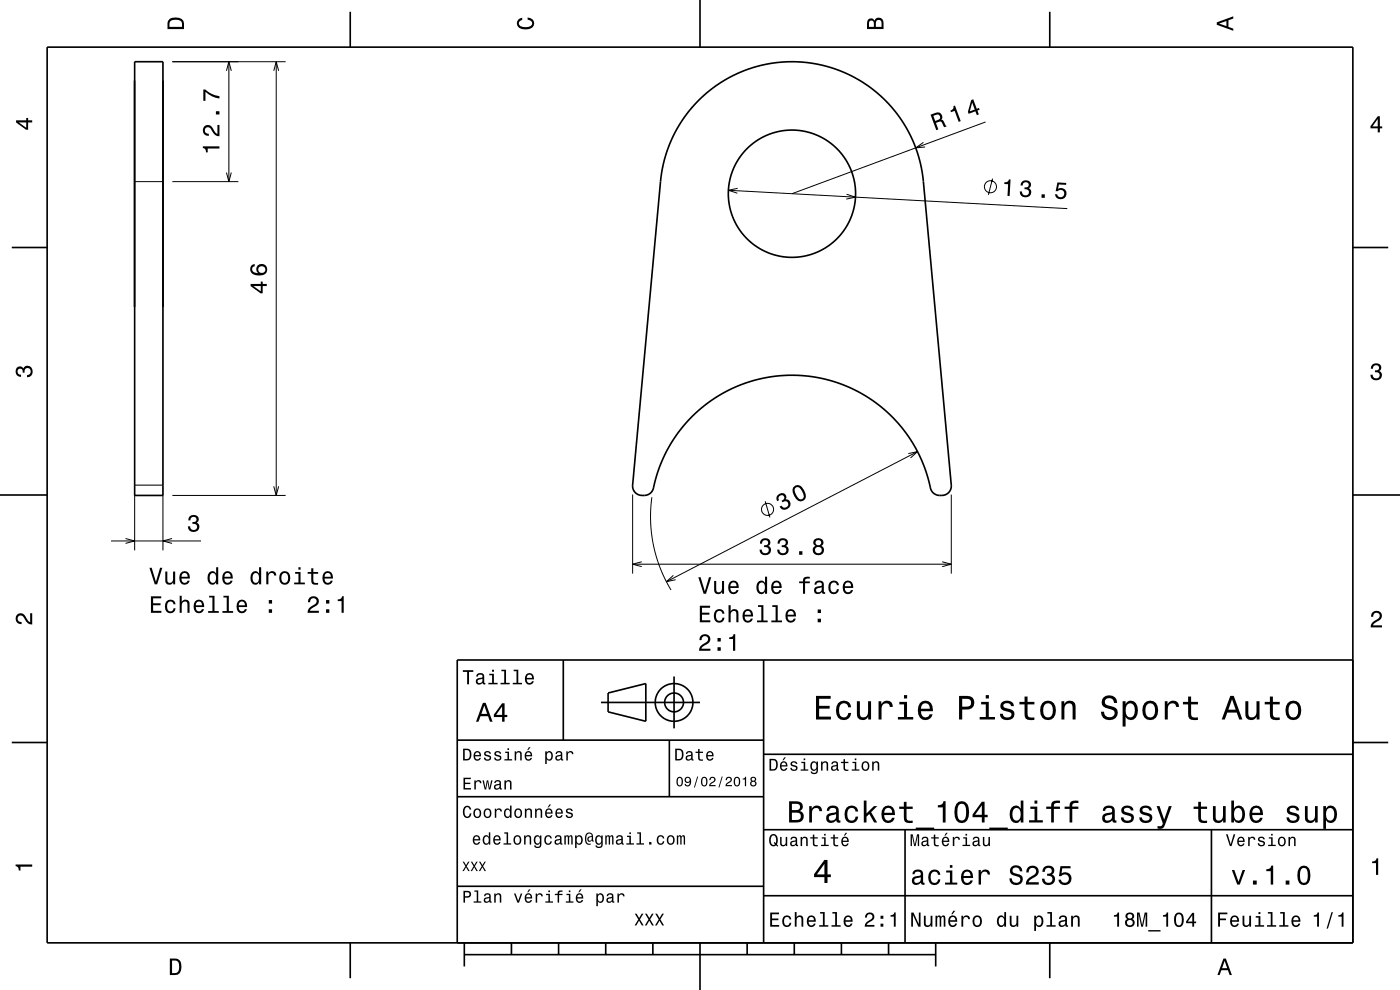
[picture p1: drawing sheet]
<svg xmlns="http://www.w3.org/2000/svg" width="297mm" height="210mm" viewBox="0 0 297 210" stroke-linecap="round" stroke-linejoin="round" font-family="sans-serif">
<g fill="none" stroke="#000" stroke-width=".21">
<path d="M36.6 13.1h24M48 15l.6-1.9 .5 1.9M48.6 13.1v25.4M58.1 15l.5-1.9 .5 1.9M58.6 13.1v92M28.6 38.5h6M36.6 38.5h14M48 36.6l.6 1.9 .5-1.9M156.5 39.9l-2 .5 1.9 .6M195.9 30.2l-1.6 1.2 2-.2M209.1 25.9l-41.1 15.2M210.6 37.9l-.9 3.4"/>
<path d="M154.5 40.4l71.9 3.8M179.6 41.2l1.9 .6-2 .4M192.7 96.2l1.9-.4-1.4 1.3M194.6 95.8l-53.2 27.6M23.6 114.8h19.1M26.6 114.2l2 .6-2 .5M28.6 104.9v11.8M28.6 102.9h6M34.6 104.9v11.8M36.5 114.2l-1.9 .6 1.9 .5M36.6 105.1h24M58.1 103.2l.5 1.9 .5-1.9"/>
<path d="M134.2 104.9v16.8M134.2 119.7h67.6M136.1 119.2l-1.9 .5 1.9 .5M138.3 105.5l-.3 2.7v2.5l.2 2.5 .5 2.7 1.4 4.8 2.2 4.4M162.3 106.3l1 3.5M199.9 119.2l1.9 .5-1.9 .5M201.8 104.9v16.8M142.8 122.1l-1.4 1.3 1.9-.4"/>
<circle cx="210.1" cy="39.6" r="1.28"/>
<circle cx="162.8" cy="108.1" r="1.28"/>
</g>
<g fill="none" stroke="#000" stroke-width=".35">
<path d="M10 10h277v190h-277zM28.6 13.1h6v92h-6zM28.6 17.1v48M34.6 17.1h.1M74.3 2.5v7.5M148.5 0v10M222.7 2.5v7.5M148.1 21.4l2.3-2.1 2.4-1.7 2.8-1.6 3-1.3 2.9-.8 3.2-.6 3.2-.2 3 .1 3 .5 2.9 .8 2.8 1.1 2.8 1.5 2.5 1.7 2.3 1.9 2.2 2.4 2 2.6 1.5 2.6 1.3 2.9 .9 2.9 .7 3.4 6 65.5a2.27 2.27 0 0 1-2.2 2.1 2.27 2.27 0 0 1-2.3-2.1l-1.5-4.8-2.3-4.4-1.5-2.3-1.6-1.9-2-2-1.9-1.6-4.1-2.7-2.3-1.1-2.5-1-4.9-1.2-5-.4-4.9 .5-4.6 1.2-2.6 1-2.2 1.1-4.2 2.8-1.8 1.6-1.9 2-3 4-1.4 2.4-1 2.3-1.4 4.5a2.27 2.27 0 0 1-2.3 2.1 2.27 2.27 0 0 1-2.2-2.2l6.2-66.4 1-4.2 1.8-4.1 2.2-3.6zM2.5 52.5h7.5M287 52.5h7.5M34.6 65.1h.1M0 105h10"/>
<path d="M287 105h10M119.5 140v17M162 140v60M287 140h-190v60M2.5 157.5h7.5M97 157h65M127.5 149h21M129 147l8-2v8l-8-2zM142 157v12M143 143.5v11M287 157.5h7.5M97 169h65"/>
<path d="M162 176h125M162 160h125M192 176v24M257 176v24M97 188h65M162 190h125M74.3 200v7.5M98.5 202.5h100M98.5 200v5M108.5 200v2.5M118.5 200v2.5M128.5 200v2.5"/>
<path d="M138.5 200v2.5M148.5 200v10M158.5 200v2.5M168.5 200v2.5M178.5 200v2.5M188.5 200v2.5M198.5 200v5M222.7 200v7.5"/>
<circle cx="168" cy="41.1" r="13.5"/>
<circle cx="143" cy="149" r="2"/>
<circle cx="143" cy="149" r="4"/>
</g>
<g fill="#000">
<path d="M36 4a2.18 2.18 0 0 0-.5 2.2h3.5v-1.2a1.43 1.43 0 0 0-1.7-1.3zM36.3 4.4a2.15 2.15 0 0 1 2.2 .3l.1 1h-2.6v-1z" fill-rule="evenodd"/>
<path d="M109.9 4.2l.9-.4v.4a.7 .7 0 0 0-.7 .5 .7 .7 0 0 0 .3 .8 1.7 1.7 0 0 0 2.5-.5 .9 .9 0 0 0-1-.8v-.5a1.24 1.24 0 0 1 1.4 1.1 1.24 1.24 0 0 1-1 1.4 2.22 2.22 0 0 1-2.5-.7l-.2-.5z" fill-rule="evenodd"/>
<path d="M184.2 4.2l-.3 .7v1.3h3.5v-1.3a.98 .98 0 0 0-.7-1.1 .98 .98 0 0 0-1.2 .6 .84 .84 0 0 0-1.3-.2zM184.5 4.5a.54 .54 0 0 1 .6-.1 .54 .54 0 0 1 .3 .6v.7h-1zM185.9 4.4a.62 .62 0 0 1 .8-.1 .62 .62 0 0 1 .3 .6v.8h-1.2z" fill-rule="evenodd"/>
<path d="M258.1 4.7v.6l3.5 1.2v-.4l-1-.4v-1.4l1-.4v-.4zM258.6 5l1.6-.5v1z" fill-rule="evenodd"/>
<path d="M3.4 25.5v.5l2.1 1.5h.5v-1.5h.8v-.5h-.8v-.5h-.4v.5zM4 26h1.6v1.1z" fill-rule="evenodd"/>
<path d="M43 31v.4a.77 .77 0 0 1 .7 .9h.4v-.8h2.5v-.5zM43.3 26.8a1.2 1.2 0 0 0-.2 1.4 1.2 1.2 0 0 0 1.2 .6v-.4a.71 .71 0 0 1-.8-.5 .71 .71 0 0 1 .5-.9 .71 .71 0 0 1 .8 .5 1.81 1.81 0 0 0 1.8 1.4v-2.4h-.5v1.9a2.25 2.25 0 0 1-1.1-1.5 1.11 1.11 0 0 0-1.7-.1zM45.8 23.6v.7h.8v-.7zM43.1 19v2.4h.5v-1.9a5.2 5.2 0 0 0 3 1.4v-.5a5.3 5.3 0 0 1-3.1-1.4z" fill-rule="evenodd"/>
<path d="M197.4 24.3l1.2 3.3 .5-.1-.5-1.4a1.09 1.09 0 0 1 1.1-.2l.6 1.1 .5-.2-.8-1.3-.3-.1a.97 .97 0 0 0 0-1.2 .97 .97 0 0 0-1.2-.3zM198 24.6a1.08 1.08 0 0 1 1.3-.2 .6 .6 0 0 1 .1 .7 .6 .6 0 0 1-.5 .4l-.5 .2z" fill-rule="evenodd"/>
<path d="M202.3 22.5a.77 .77 0 0 1-.7 1l.1 .3 .8-.3 .9 2.4 .4-.2-1.2-3.3zM206 21.2l-.7 2.5 .2 .4 1.4-.5 .3 .8 .5-.1-.3-.8 .4-.2-.1-.4-.5 .2-.7-2zM206.2 21.8l.6 1.4-1.1 .4z" fill-rule="evenodd"/>
<path d="M292.3 24.7l-1.6 2.1v.4h1.6v.9h.4v-.9h.5v-.4h-.5v-2.1zM292.3 25.2v1.6h-1.1z" fill-rule="evenodd"/>
<path d="M213.1 38.7l-.1 .3 .9 .1-.2 2.5h.5l.2-3.5-.4-.1a.77 .77 0 0 1-.9 .7zM216.8 38.5l-.3 .8 .4 .1a.62 .62 0 0 1 .4-.8 .62 .62 0 0 1 .8 .3 .62 .62 0 0 1-.3 .8h-.4l-.1 .4a.72 .72 0 0 1 .9 .5 .72 .72 0 0 1-.5 .9 .72 .72 0 0 1-.9-.5v-.4h-.5a1.18 1.18 0 0 0 1.5 1.3 1.18 1.18 0 0 0 .7-1.8l-.2-.2a.91 .91 0 0 0 .4-1.1 .91 .91 0 0 0-1-.6zM221 41.2l-.1 .7 .7 .1 .1-.8zM224.3 38.7l-.3 1.8 .4 .1a.79 .79 0 0 1 1.1-.2 .79 .79 0 0 1 0 1.2 .79 .79 0 0 1-1.2-.1v-.3h-.5a1.21 1.21 0 0 0 1.5 1.1 1.21 1.21 0 0 0 .9-1.6 1.21 1.21 0 0 0-1.8-.6l.2-1 1.6 .1v-.4z" fill-rule="evenodd"/>
<path d="M53.2 60.2v.5l2.1 1.5h.4v-1.5h.9v-.5h-.9v-.5h-.4v.5zM53.8 60.7h1.5v1.1zM53.3 56.3a1.33 1.33 0 0 0 0 1.5 1.33 1.33 0 0 0 1.3 .6 1.63 1.63 0 0 0 2.1-1.2 1.15 1.15 0 0 0-1.6-1.2 1.15 1.15 0 0 0-.4 1.9 1.02 1.02 0 0 1-1.2-.8 .59 .59 0 0 1 .5-.6v-.5zM54.8 57.2a.75 .75 0 0 1 1.5 0 .75 .75 0 0 1-1.5 0z" fill-rule="evenodd"/>
<path d="M291.1 77.4a1.08 1.08 0 0 1 1.4-.2 1.08 1.08 0 0 1 .4 1.2l-.3 .3a1.06 1.06 0 0 1 .5 1.3 1.06 1.06 0 0 1-1.2 .7 1.1 1.1 0 0 1-1.2-1.2h.5a.71 .71 0 0 0 1 .8 .71 .71 0 0 0 .1-1.3h-.6v-.4a.61 .61 0 0 0 .8-.3 .61 .61 0 0 0-.2-.8 .61 .61 0 0 0-.9 .2l-.1 .5h-.5z" fill-rule="evenodd"/>
<path d="M3.6 78a.86 .86 0 0 1 1.4 .2 1.06 1.06 0 0 1 1.2-.6 1.06 1.06 0 0 1 .7 1.2 1.1 1.1 0 0 1-1.2 1.2v-.4a.71 .71 0 0 0 .8-1 .71 .71 0 0 0-1.3-.1v.6h-.4a.61 .61 0 0 0-.3-.8 .61 .61 0 0 0-.8 .2 .61 .61 0 0 0 .2 .8l.6 .2v.4a1.15 1.15 0 0 1-1.2-.6 1.15 1.15 0 0 1 .3-1.3z" fill-rule="evenodd"/>
<path d="M40.2 109.5a1.08 1.08 0 0 1 1.4-.2 1.08 1.08 0 0 1 .5 1.3l-.4 .3a1.06 1.06 0 0 1 .6 1.3 1.06 1.06 0 0 1-1.3 .7 1.1 1.1 0 0 1-1.1-1.2h.4a.71 .71 0 0 0 1 .7 .71 .71 0 0 0 .1-1.2l-.6-.1v-.4a.61 .61 0 0 0 .8-.3 .61 .61 0 0 0-.2-.8 .61 .61 0 0 0-.8 .2l-.2 .6h-.5z" fill-rule="evenodd"/>
<path d="M161.5 114.5l-.3 .8h.5a.62 .62 0 0 1 .3-.8 .62 .62 0 0 1 .8 .3 .62 .62 0 0 1-.2 .8l-.5 .1v.4a.72 .72 0 0 1 .9 .4 .72 .72 0 0 1-.4 .9 .72 .72 0 0 1-1-.5v-.3h-.5a1.18 1.18 0 0 0 1.5 1.2 1.18 1.18 0 0 0 .6-1.9l-.2-.1a.91 .91 0 0 0 .4-1.1 .91 .91 0 0 0-1.1-.5zM165.3 114.5l-.4 .8h.5a.62 .62 0 0 1 .3-.8 .62 .62 0 0 1 .8 .3 .62 .62 0 0 1-.2 .8l-.5 .1v.4a.72 .72 0 0 1 1 .4 .72 .72 0 0 1-.5 .9 .72 .72 0 0 1-.9-.5l-.1-.3h-.4a1.18 1.18 0 0 0 1.5 1.2 1.18 1.18 0 0 0 .6-1.9l-.3-.1a.91 .91 0 0 0 .4-1.1 .91 .91 0 0 0-1-.5zM169.5 116.9v.8h.7v-.8zM172.8 114.4a.84 .84 0 0 0 .2 1.4 1.11 1.11 0 0 0-.4 1.5 1.11 1.11 0 0 0 1.5 .4 1.03 1.03 0 0 0 .7-.9 1.03 1.03 0 0 0-.6-1 .89 .89 0 0 0 .4-1.1 .89 .89 0 0 0-1-.5zM172.9 116.7a.71 .71 0 0 1 1.4 0 .71 .71 0 0 1-1.4 0zM173 115.1a.6 .6 0 0 1 1.2 0 .6 .6 0 0 1-1.2 0z" fill-rule="evenodd"/>
<path d="M164.9 105.1a1.05 1.05 0 0 0 0 1.2l.4-.2a.62 .62 0 0 1-.1-.8 .62 .62 0 0 1 .8-.2 .62 .62 0 0 1 .2 .9l-.4 .2 .2 .4a.72 .72 0 0 1 1-.1 .72 .72 0 0 1 0 1.1 .72 .72 0 0 1-1-.1l-.2-.2-.4 .2a1.18 1.18 0 0 0 1.9 .3 1.18 1.18 0 0 0-.3-1.9h-.3a.97 .97 0 0 0-.4-1.3 .97 .97 0 0 0-1.4 .5zM168.3 103.4a2.43 2.43 0 0 0 1.6 3 1.14 1.14 0 0 0 1-1.6 2.3 2.3 0 0 0-1.7-1.9l-.5 .1zM168.6 103.6l.6-.3a2.38 2.38 0 0 1 1.2 2.3l-.6 .3a2.37 2.37 0 0 1-1.2-2.3z" fill-rule="evenodd"/>
<path d="M3.6 130.4a1.22 1.22 0 0 1 2 .7l.4 .6 .4 .3v-1.9h.4v2.4a1.8 1.8 0 0 1-1.7-1.4 .71 .71 0 0 0-.9-.5 .71 .71 0 0 0-.5 .8 .71 .71 0 0 0 .9 .5v.5a1.18 1.18 0 0 1-1.2-.7 1.18 1.18 0 0 1 .2-1.3z" fill-rule="evenodd"/>
<path d="M32 126.5v3.5h2.2v-.4h-1.7v-1.2h1.6v-.4h-1.6v-1.1h1.7v-.4zM35.3 127.6a1.52 1.52 0 0 0 .8 2.5 1.05 1.05 0 0 0 1.1-1.1h-.4a.67 .67 0 0 1-.6 .7 .67 .67 0 0 1-.7-.6 1.12 1.12 0 0 1 .7-1.5 .6 .6 0 0 1 .6 .6h.4a1.09 1.09 0 0 0-.7-1 1.09 1.09 0 0 0-1.2 .4zM38.1 126.4v3.6h.5v-1.6a.63 .63 0 0 1 .3-.7 .63 .63 0 0 1 .8 .3l.1 2h.4v-1.8a.88 .88 0 0 0-.6-1 .88 .88 0 0 0-1 .5v-1.3zM41.4 127.6a1.54 1.54 0 0 0 .8 2.5 1.06 1.06 0 0 0 1.1-.9h-.5l-.2 .4-.4 .1a.76 .76 0 0 1-.7-.9h1.8a1.17 1.17 0 0 0-.5-1.4 1.17 1.17 0 0 0-1.4 .2zM41.7 127.8a.66 .66 0 0 1 .8-.1 .66 .66 0 0 1 .4 .7h-1.4zM44.4 126.4v.3h.7v2.9h-.9v.4h2.2v-.4h-.9v-3.2zM47.4 126.4v.3h.7v2.9h-.9v.4h2.3v-.4h-1v-3.2zM50.5 127.6a1.54 1.54 0 0 0 .8 2.5 1.06 1.06 0 0 0 1.1-.9h-.5l-.2 .4-.4 .1a.76 .76 0 0 1-.7-.9h1.8a1.17 1.17 0 0 0-.5-1.4 1.17 1.17 0 0 0-1.4 .2zM50.8 127.8a.66 .66 0 0 1 .8-.1 .66 .66 0 0 1 .4 .7h-1.4zM57 129.2v.8h.7v-.8zM57 127.3v.7h.7v-.7z" fill-rule="evenodd"/>
<path d="M31.7 120.4l1.1 3.5h.5l1.1-3.5h-.4l-.9 3-.9-3zM35.1 121.2v1.8a.89 .89 0 0 0 .6 1 .89 .89 0 0 0 1-.5v.4h.5v-2.7h-.5v1.6a.64 .64 0 0 1-.4 .8 .64 .64 0 0 1-.8-.3v-2.1zM38.3 121.5a1.54 1.54 0 0 0 .8 2.5 1.05 1.05 0 0 0 1.1-.8h-.4l-.2 .3-.4 .1a.76 .76 0 0 1-.7-.9h1.8a1.16 1.16 0 0 0-.5-1.3 1.16 1.16 0 0 0-1.5 .1zM38.7 121.7a.66 .66 0 0 1 .8-.1 .66 .66 0 0 1 .3 .8h-1.3zM44.3 121.5a1.57 1.57 0 0 0 .8 2.5l.4-.1 .3-.4v.4h.5v-3.6h-.4v1.4a.89 .89 0 0 0-1.6-.2zM44.7 121.8a.62 .62 0 0 1 .6-.2 .62 .62 0 0 1 .5 .5 1.12 1.12 0 0 1-.7 1.5 1.19 1.19 0 0 1-.4-1.8zM47.5 121.5a1.54 1.54 0 0 0 .7 2.5 1.06 1.06 0 0 0 1.1-.8h-.4l-.2 .3-.4 .1a.76 .76 0 0 1-.7-.9h1.8a1.16 1.16 0 0 0-.5-1.3 1.16 1.16 0 0 0-1.4 .1zM47.8 121.7a.66 .66 0 0 1 .8-.1 .66 .66 0 0 1 .3 .8h-1.3zM53.4 121.5a1.57 1.57 0 0 0 .8 2.5l.4-.1 .4-.4v.4h.4v-3.6h-.4v1.4a.89 .89 0 0 0-1.6-.2zM53.8 121.8a.62 .62 0 0 1 .6-.2 .62 .62 0 0 1 .5 .5 1.12 1.12 0 0 1-.6 1.5 1.19 1.19 0 0 1-.5-1.8zM56.5 121.2v2.7h.4v-1.5a.66 .66 0 0 1 .4-.8 .66 .66 0 0 1 .8 .2l.1 .3h.4a.89 .89 0 0 0-.7-.9 .89 .89 0 0 0-1 .5v-.5zM59.5 121.5a1.53 1.53 0 0 0 .9 2.5 1.48 1.48 0 0 0 1.2-1.4 1.48 1.48 0 0 0-1.2-1.5l-.5 .1zM59.9 121.8a.67 .67 0 0 1 .7-.2 .67 .67 0 0 1 .5 .5 1.11 1.11 0 0 1-.7 1.6 1.17 1.17 0 0 1-.5-1.9zM62.6 121.3v.4h.7v1.9h-.9v.3h2.3v-.3h-.9v-2.3zM63.3 120.3v.5h.5v-.5zM66 120.5v.8h-.7v.4h.7l.1 1.8a1.04 1.04 0 0 0 1.4 .5v-.4a.68 .68 0 0 1-1-.3v-1.6h1v-.4h-1v-.8zM68.7 121.5a1.54 1.54 0 0 0 .8 2.5 1.05 1.05 0 0 0 1.1-.8h-.5l-.2 .3-.3 .1a.76 .76 0 0 1-.7-.9h1.7a1.16 1.16 0 0 0-.5-1.3 1.16 1.16 0 0 0-1.4 .1zM69 121.7a.66 .66 0 0 1 .8-.1 .66 .66 0 0 1 .4 .8h-1.3z" fill-rule="evenodd"/>
<path d="M65.6 126.8l-.3 .9h.5a.7 .7 0 0 1 .5-.8 .7 .7 0 0 1 .9 .5 .7 .7 0 0 1-.5 .9 1.8 1.8 0 0 0-1.5 1.7h2.5v-.4h-1.9a2.23 2.23 0 0 1 1.4-1.2 1.13 1.13 0 0 0 .1-1.7 1.13 1.13 0 0 0-1.7 .1zM69.2 129.2v.8h.7v-.8zM69.2 127.3v.7h.7v-.7zM71.6 127.1v.4h.9v2.5h.4v-3.5h-.3a.77 .77 0 0 1-1 .6z" fill-rule="evenodd"/>
<path d="M148.7 134.8l-.3 1h.4a.7 .7 0 0 1 .5-.9 .7 .7 0 0 1 .9 .5 .7 .7 0 0 1-.5 .9 1.8 1.8 0 0 0-1.4 1.7h2.4v-.4h-1.9a2.23 2.23 0 0 1 1.5-1.2 1.13 1.13 0 0 0 .1-1.6 1.13 1.13 0 0 0-1.7 0zM152.2 137.3v.7h.7v-.7zM152.2 135.3v.8h.7v-.8zM154.7 135.2v.4h.8v2.4h.5v-3.5h-.4a.77 .77 0 0 1-.9 .7z" fill-rule="evenodd"/>
<path d="M148.5 128.5v3.5h2.2v-.4h-1.8v-1.2h1.6v-.4h-1.6v-1.1h1.7v-.4zM151.7 129.6a1.53 1.53 0 0 0 .9 2.5 1.05 1.05 0 0 0 1.1-1.1h-.4a.67 .67 0 0 1-.7 .7 .67 .67 0 0 1-.7-.6 1.11 1.11 0 0 1 .7-1.5 .6 .6 0 0 1 .6 .6h.5a1.09 1.09 0 0 0-.8-1 1.09 1.09 0 0 0-1.2 .4zM154.6 128.4v3.6h.4v-1.6a.63 .63 0 0 1 .4-.7 .63 .63 0 0 1 .8 .3v2h.5v-1.8a.88 .88 0 0 0-.6-1 .88 .88 0 0 0-1.1 .5v-1.3zM157.8 129.6a1.54 1.54 0 0 0 .8 2.5 1.06 1.06 0 0 0 1.1-.9h-.4l-.3 .4-.3 .1a.76 .76 0 0 1-.7-.9h1.8a1.16 1.16 0 0 0-.5-1.4 1.16 1.16 0 0 0-1.5 .2zM158.2 129.8a.66 .66 0 0 1 .8-.1 .66 .66 0 0 1 .3 .7h-1.3zM160.8 128.4v.3h.7v2.9h-.9v.4h2.3v-.4h-1v-3.2zM163.8 128.4v.3h.7v2.9h-.9v.4h2.3v-.4h-.9v-3.2zM166.9 129.6a1.54 1.54 0 0 0 .8 2.5 1.06 1.06 0 0 0 1.1-.9h-.4l-.2 .4-.4 .1a.76 .76 0 0 1-.7-.9h1.8a1.17 1.17 0 0 0-.5-1.4 1.17 1.17 0 0 0-1.5 .2zM167.3 129.8a.66 .66 0 0 1 .8-.1 .66 .66 0 0 1 .3 .7h-1.3zM173.5 131.2v.8h.7v-.8zM173.5 129.3v.7h.7v-.7z" fill-rule="evenodd"/>
<path d="M148.1 122.4l1.2 3.5h.5l1.1-3.5h-.5l-.9 3-.9-3zM151.5 123.2v1.8a.89 .89 0 0 0 .6 1 .89 .89 0 0 0 1.1-.5v.4h.4v-2.7h-.4v1.6a.65 .65 0 0 1-.4 .8 .65 .65 0 0 1-.8-.3l-.1-2.1zM154.8 123.5a1.54 1.54 0 0 0 .8 2.5 1.06 1.06 0 0 0 1.1-.8h-.5l-.2 .3-.4 .1a.76 .76 0 0 1-.7-.9h1.8a1.16 1.16 0 0 0-.5-1.3 1.16 1.16 0 0 0-1.4 .1zM155.1 123.7a.66 .66 0 0 1 .8-.1 .66 .66 0 0 1 .4 .8h-1.4zM160.8 123.5a1.58 1.58 0 0 0 .7 2.5l.5-.1 .3-.4v.4h.4v-3.6h-.4v1.4a.89 .89 0 0 0-1.5-.2zM161.1 123.8a.62 .62 0 0 1 .7-.2 .62 .62 0 0 1 .4 .5 1.12 1.12 0 0 1-.6 1.5 1.19 1.19 0 0 1-.5-1.8zM163.9 123.5a1.54 1.54 0 0 0 .8 2.5 1.05 1.05 0 0 0 1.1-.8h-.5l-.2 .3-.4 .1a.76 .76 0 0 1-.7-.9h1.8a1.16 1.16 0 0 0-.5-1.3 1.16 1.16 0 0 0-1.4 .1zM164.2 123.7a.66 .66 0 0 1 .8-.1 .66 .66 0 0 1 .4 .8h-1.4zM169.5 123.3v.4h.8v2.2h.5v-2.2h1v-.4h-1v-.3l.3-.3h.7v-.3a1.03 1.03 0 0 0-1.5 .7v.2zM173.1 123.4l-.3 .6h.4a.55 .55 0 0 1 .7-.5 .55 .55 0 0 1 .3 .8h-.2a1 1 0 0 0-1 .2 1 1 0 0 0-.3 1.1 .94 .94 0 0 0 1.7 0l.1 .3 .5 .1v-.4h-.2v-.2v-1.4a1.02 1.02 0 0 0-.7-.9 1.02 1.02 0 0 0-1 .3zM173.2 124.9l1.1-.3a.77 .77 0 0 1-.2 .8 .77 .77 0 0 1-.9 .1l-.1-.3zM176 123.5a1.53 1.53 0 0 0 .9 2.5 1.05 1.05 0 0 0 1.1-1h-.5a.67 .67 0 0 1-.6 .7 .67 .67 0 0 1-.7-.7 1.12 1.12 0 0 1 .7-1.5 .59 .59 0 0 1 .6 .6h.5a1.09 1.09 0 0 0-.8-.9 1.09 1.09 0 0 0-1.2 .3zM179.1 123.5a1.54 1.54 0 0 0 .8 2.5 1.06 1.06 0 0 0 1.1-.8h-.5l-.2 .3-.4 .1a.76 .76 0 0 1-.7-.9h1.8a1.16 1.16 0 0 0-.5-1.3 1.16 1.16 0 0 0-1.4 .1zM179.4 123.7a.66 .66 0 0 1 .8-.1 .66 .66 0 0 1 .3 .8h-1.3z" fill-rule="evenodd"/>
<path d="M291.2 129.9a1.18 1.18 0 0 1 1.9 .3 1.18 1.18 0 0 1-1 1.7l-.5 .3-.3 .5h1.9v.4h-2.4a1.8 1.8 0 0 1 1.4-1.8 .71 .71 0 0 0 .5-.8 .71 .71 0 0 0-.9-.5 .71 .71 0 0 0-.5 .8h-.4z" fill-rule="evenodd"/>
<path d="M98.2 158.8v2.5h.9a1.37 1.37 0 0 0 .7-2.2 1.56 1.56 0 0 0-1.6-.3zM98.6 159.1a.98 .98 0 0 1 1.1 .7 .98 .98 0 0 1-.6 1.2h-.5zM100.7 159.6a1.04 1.04 0 0 0-.2 1.2 1.04 1.04 0 0 0 1 .5l.5-.5h-.3l-.4 .3a.54 .54 0 0 1-.5-.7h1.3a.83 .83 0 0 0-.4-.9 .83 .83 0 0 0-1 .1zM100.9 159.7l.2-.1a.47 .47 0 0 1 .5 .1 .47 .47 0 0 1 .1 .5h-.9zM102.9 159.5l-.2 .1a.69 .69 0 0 0 .9 .9l.2 .1a.43 .43 0 0 1-.4 .5 .43 .43 0 0 1-.4-.4h-.3a.74 .74 0 0 0 .9 .7 .74 .74 0 0 0 .5-1l-1-.4a.38 .38 0 0 1 .3-.5 .38 .38 0 0 1 .4 .4h.3a.78 .78 0 0 0-1.2-.4zM105.1 159.5l-.2 .1a.69 .69 0 0 0 .9 .9l.2 .1a.43 .43 0 0 1-.4 .5 .43 .43 0 0 1-.5-.4h-.3a.74 .74 0 0 0 .9 .7 .74 .74 0 0 0 .5-1l-.9-.4a.38 .38 0 0 1 .3-.5 .38 .38 0 0 1 .4 .4h.3a.77 .77 0 0 0-1.2-.4zM107.2 159.4v.3h.5v1.3h-.7v.3h1.6v-.3h-.6v-1.6zM107.7 158.7v.4h.3v-.4zM109.2 159.4v1.9h.3v-1.1a.45 .45 0 0 1 .4-.6 .45 .45 0 0 1 .5 .5v1.2h.3v-1.3a.63 .63 0 0 0-.5-.7 .63 .63 0 0 0-.7 .4v-.3zM112.2 158.5l-.4 .6h.3l.5-.6zM111.5 159.6a1.04 1.04 0 0 0-.2 1.2 1.04 1.04 0 0 0 1.1 .5l.5-.5h-.3l-.5 .3a.54 .54 0 0 1-.5-.7h1.3a.83 .83 0 0 0-.4-.9 .83 .83 0 0 0-1 .1zM111.8 159.7l.1-.1a.48 .48 0 0 1 .5 .1 .48 .48 0 0 1 .2 .5h-1zM115.7 159.4v2.7h.3v-1.1a.66 .66 0 0 0 .7 .4 .66 .66 0 0 0 .5-.6 .91 .91 0 0 0 0-1.1 .91 .91 0 0 0-1-.3l-.2 .3v-.3zM116.1 159.8a.45 .45 0 0 1 .5-.2 .45 .45 0 0 1 .3 .4 .65 .65 0 0 1 .1 .8 .65 .65 0 0 1-.7 .2 .98 .98 0 0 1-.2-1.2zM118.1 159.5l-.2 .4h.3a.39 .39 0 0 1 .4-.3 .39 .39 0 0 1 .3 .5h-.1a.65 .65 0 0 0-1 .4 .65 .65 0 0 0 .6 .9l.6-.3 .1 .2h.4v-.2l-.2-.1v-1.1a.72 .72 0 0 0-.5-.6 .72 .72 0 0 0-.7 .2zM118.2 160.6l.8-.3a.55 .55 0 0 1-.2 .7 .55 .55 0 0 1-.6 0zM120.1 159.4v1.9h.4v-1.1a.47 .47 0 0 1 .2-.6 .47 .47 0 0 1 .6 .2v.2h.4a.64 .64 0 0 0-.5-.7 .64 .64 0 0 0-.8 .4v-.3z" fill-rule="evenodd"/>
<path d="M98.2 142.2v.3h.9v2.7h.4v-2.7h.9v-.3zM101.3 143l-.3 .5h.4a.47 .47 0 0 1 .5-.4 .47 .47 0 0 1 .4 .6l-.2 .1a.84 .84 0 0 0-1 .2 .84 .84 0 0 0 0 1.1 .9 .9 0 0 0 1.3-.2l.1 .2 .5 .1v-.3l-.3-.1v-1.3a.87 .87 0 0 0-1.4-.5zM101.4 144.3l.9-.3a.66 .66 0 0 1-.1 .7 .66 .66 0 0 1-.8 .1zM103.8 142.9v.3h.6v1.6h-.8v.4h2v-.4h-.8v-1.9zM104.4 142.1v.4h.4v-.4zM106.4 142.1v.3h.6v2.4h-.8v.4h1.9v-.4h-.7v-2.7zM109 142.1v.3h.6v2.4h-.8v.4h1.9v-.4h-.7v-2.7zM111.6 143.1a1.32 1.32 0 0 0 .7 2.1 .9 .9 0 0 0 .9-.7h-.3l-.2 .3-.4 .1a.65 .65 0 0 1-.6-.8h1.6a1 1 0 0 0-.4-1.2 1 1 0 0 0-1.3 .2zM111.9 143.3a.57 .57 0 0 1 .7-.1 .57 .57 0 0 1 .3 .6h-1.2z" fill-rule="evenodd"/>
<path d="M102.4 149.1l-1.4 4h.5l.4-1.2h1.6l.4 1.2h.6l-1.5-4zM102.7 149.7l.7 1.7h-1.3zM106.5 149.2l-1.7 2.4v.5h1.7v1h.5v-1h.6v-.5h-.6v-2.4zM106.5 149.9v1.7h-1.3z" fill-rule="evenodd"/>
<path d="M143.2 158.8v2.5h.9a1.37 1.37 0 0 0 .7-2.2 1.56 1.56 0 0 0-1.6-.3zM143.6 159.1a.98 .98 0 0 1 1.1 .7 .98 .98 0 0 1-.6 1.2h-.5zM145.7 159.5l-.2 .4h.3a.39 .39 0 0 1 .5-.3 .39 .39 0 0 1 .3 .5h-.2a.65 .65 0 0 0-.9 .4 .65 .65 0 0 0 .5 .9l.7-.3v.2h.4v-.2l-.1-.1-.1-1.1a.73 .73 0 0 0-.4-.6 .73 .73 0 0 0-.8 .2zM145.8 160.6l.8-.3a.55 .55 0 0 1-.1 .7 .55 .55 0 0 1-.7 0zM148.1 158.9v.5h-.5v.3h.5v1.3a.75 .75 0 0 0 1 .4v-.3a.48 .48 0 0 1-.7-.3v-1.1h.7v-.3h-.7v-.5zM150 159.6a1.04 1.04 0 0 0-.2 1.2 1.04 1.04 0 0 0 1.1 .5l.5-.5h-.4l-.4 .3a.54 .54 0 0 1-.5-.7h1.3a.83 .83 0 0 0-.4-.9 .83 .83 0 0 0-1 .1zM150.3 159.7l.1-.1a.48 .48 0 0 1 .5 .1 .48 .48 0 0 1 .2 .5h-1z" fill-rule="evenodd"/>
<path d="M173.1 147.6v5h3.2v-.6h-2.5v-1.7h2.2v-.6h-2.2v-1.5h2.4v-.6zM177.8 149.2a2.59 2.59 0 0 0 .5 3.4 1.58 1.58 0 0 0 2.3-1.4h-.6a.95 .95 0 0 1-.9 1 .95 .95 0 0 1-1-.9 1.59 1.59 0 0 1 .9-2.1 .85 .85 0 0 1 .9 .8h.7a1.56 1.56 0 0 0-1.1-1.3 1.56 1.56 0 0 0-1.7 .5zM181.8 148.8v2.5a1.27 1.27 0 0 0 .9 1.4 1.27 1.27 0 0 0 1.5-.7v.6h.6v-3.8h-.6v2.2a.92 .92 0 0 1-.6 1.1 .92 .92 0 0 1-1.2-.4v-2.9zM186.4 148.8v3.8h.6v-2.2a.95 .95 0 0 1 .5-1.1 .95 .95 0 0 1 1.2 .3l.1 .4h.6a1.28 1.28 0 0 0-1-1.4 1.28 1.28 0 0 0-1.4 .8v-.6zM190.8 148.9v.5h1v2.7h-1.3v.5h3.2v-.5h-1.3v-3.2zM191.8 147.4v.8h.6v-.8zM195.1 149.2a2.62 2.62 0 0 0 .5 3.4 1.57 1.57 0 0 0 2.2-1.1h-.6l-.3 .5-.5 .2a1.08 1.08 0 0 1-1-1.3h2.5a1.66 1.66 0 0 0-.7-2 1.66 1.66 0 0 0-2.1 .3zM195.6 149.5a.94 .94 0 0 1 1.2-.2 .94 .94 0 0 1 .5 1h-1.9zM203.5 147.6v5h.6v-2.1h.8a1.47 1.47 0 0 0 1.8-1.2 1.47 1.47 0 0 0-1.5-1.7zM204.1 148.2a1.6 1.6 0 0 1 1.8 .5 .86 .86 0 0 1 0 .9 .86 .86 0 0 1-.9 .3h-.9zM208.1 148.9v.5h1v2.7h-1.3v.5h3.3v-.5h-1.3v-3.2zM209.1 147.4v.8h.7v-.8zM212.6 148.9a1.08 1.08 0 0 0-.3 1.2 1.08 1.08 0 0 0 1 .7l1.1 .4a.57 .57 0 0 1 .2 .6 .57 .57 0 0 1-.5 .4 .96 .96 0 0 1-1.4-.8h-.6a1.6 1.6 0 0 0 1.3 1.4 1.6 1.6 0 0 0 1.7-.8 1.13 1.13 0 0 0-1-1.6l-1.1-.3-.2-.4a.87 .87 0 0 1 .9-.5 .87 .87 0 0 1 .8 .6h.6a1.4 1.4 0 0 0-2.1-1.1zM217.4 147.8v1.1h-1.1v.5h1.1v2.6l.2 .4 .4 .3h1.4v-.5a.97 .97 0 0 1-1.4-.5v-2.3h1.4v-.5h-1.4v-1.1zM221.1 149.2a2.56 2.56 0 0 0 .5 3.4 1.72 1.72 0 0 0 1.8-.2 1.72 1.72 0 0 0 .6-1.7 1.7 1.7 0 0 0-.9-1.9 1.7 1.7 0 0 0-2 .4zM221.6 149.6a.96 .96 0 0 1 1-.4 .96 .96 0 0 1 .7 .8 1.59 1.59 0 0 1-1 2.2 1.19 1.19 0 0 1-1-1.5zM225.2 148.8v3.8h.6v-2.2a.97 .97 0 0 1 .5-1.1 .97 .97 0 0 1 1.1 .2l.1 .7v2.4h.7v-2.5a1.27 1.27 0 0 0-.9-1.4 1.27 1.27 0 0 0-1.5 .6v-.5zM234.1 147.9a1.38 1.38 0 0 0-.3 1.5 1.38 1.38 0 0 0 1.3 .9 1.25 1.25 0 0 1 1.4 .9 1.15 1.15 0 0 1-1.3 .9 1.15 1.15 0 0 1-1-1.1h-.7a1.8 1.8 0 0 0 1.7 1.8 1.8 1.8 0 0 0 1.9-1.6 1.46 1.46 0 0 0-1.5-1.4l-.6-.2a.83 .83 0 0 1-.5-1.1 .83 .83 0 0 1 1.2-.3l.5 .5 .1 .4h.7a1.67 1.67 0 0 0-1-1.6 1.67 1.67 0 0 0-1.9 .4zM238.2 148.8v5.3h.6v-2.1a1.32 1.32 0 0 0 1.4 .7 1.32 1.32 0 0 0 1.1-1.1 2.43 2.43 0 0 0-.8-2.8 1.21 1.21 0 0 0-1.7 .5v-.5zM239.1 149.6a.9 .9 0 0 1 .9-.4 .9 .9 0 0 1 .7 .8 1.61 1.61 0 0 1-.9 2.2 1.18 1.18 0 0 1-1-1.5zM242.8 149.2a2.56 2.56 0 0 0 .5 3.4 1.72 1.72 0 0 0 1.8-.2 1.72 1.72 0 0 0 .6-1.7 1.7 1.7 0 0 0-.9-1.9 1.7 1.7 0 0 0-2 .4zM243.3 149.6a.96 .96 0 0 1 1-.4 .96 .96 0 0 1 .7 .8 1.59 1.59 0 0 1-1 2.2 1.19 1.19 0 0 1-1-1.5zM247.1 148.8v3.8h.6v-2.2a.95 .95 0 0 1 .5-1.1 .95 .95 0 0 1 1.2 .3l.1 .4h.6a1.28 1.28 0 0 0-1-1.4 1.28 1.28 0 0 0-1.4 .8v-.6zM252 147.8v1.1h-1v.5h1l.1 2.6 .2 .4 .4 .3h1.4v-.5a.97 .97 0 0 1-1.4-.5v-2.3h1.4v-.5h-1.4v-1.1zM261 147.6l-1.8 5h.6l.6-1.4h2l.5 1.4h.7l-1.9-5zM261.4 148.3l.7 2.2h-1.5zM264.2 148.8v2.5a1.27 1.27 0 0 0 .9 1.4 1.27 1.27 0 0 0 1.5-.7v.6h.6v-3.8h-.6v2.2a.92 .92 0 0 1-.6 1.1 .92 .92 0 0 1-1.1-.4l-.1-2.9zM269.4 147.8v1.1h-1.1v.5h1.1v2.6l.2 .4 .4 .3 .7 .1 .8-.1v-.5a.97 .97 0 0 1-1.4-.5l-.1-2.3h1.5v-.5h-1.5v-1.1zM273.1 149.2a2.56 2.56 0 0 0 .6 3.4 1.72 1.72 0 0 0 1.8-.2 1.72 1.72 0 0 0 .6-1.7 1.7 1.7 0 0 0-.9-1.9 1.7 1.7 0 0 0-2.1 .4zM273.6 149.6a.96 .96 0 0 1 1-.4 .96 .96 0 0 1 .7 .8 1.59 1.59 0 0 1-.9 2.2 1.19 1.19 0 0 1-1.1-1.5z" fill-rule="evenodd"/>
<path d="M98.3 165v2.5h1.6v-.3h-1.2v-.9h1.1v-.3h-1.1v-.7h1.2v-.3zM100.6 165.5v2h.3v-1.1a.47 .47 0 0 1 .3-.6 .47 .47 0 0 1 .6 .2v.1h.3a.64 .64 0 0 0-.5-.6 .64 .64 0 0 0-.7 .4v-.4zM102.4 165.5l.4 2h.3l.3-1.7 .3 1.7h.3l.5-2h-.3l-.3 1.7-.3-1.7h-.3l-.3 1.7-.3-1.7zM105.1 165.6l-.2 .5h.2a.39 .39 0 0 1 .5-.4 .39 .39 0 0 1 .3 .6h-.1a.65 .65 0 0 0-1 .4 .65 .65 0 0 0 .6 .8l.6-.3 .1 .2 .4 .1v-.3h-.2v-1.1a.72 .72 0 0 0-.5-.6 .72 .72 0 0 0-.7 .1zM105.2 166.7l.8-.2a.55 .55 0 0 1-.2 .6 .55 .55 0 0 1-.6 .1zM107 165.5v2h.3v-1.1a.45 .45 0 0 1 .4-.7 .45 .45 0 0 1 .5 .6v1.2h.3v-1.3a.63 .63 0 0 0-.4-.7 .63 .63 0 0 0-.8 .3v-.3z" fill-rule="evenodd"/>
<path d="M98.4 171.2a1.45 1.45 0 0 0 .7 2.3 .94 .94 0 0 0 .9-1h-.3a.59 .59 0 0 1-.8 .7 1.31 1.31 0 0 1 .2-2l.3 .1 .2 .4h.4a.85 .85 0 0 0-.6-.8 .85 .85 0 0 0-1 .3zM100.6 171.7a1.04 1.04 0 0 0-.1 1.3 1.04 1.04 0 0 0 1.1 .5 1.04 1.04 0 0 0 .5-1.3 1.04 1.04 0 0 0-1.2-.7zM100.9 171.9a.48 .48 0 0 1 .5-.1 .48 .48 0 0 1 .3 .4 .66 .66 0 0 1 0 .7 .66 .66 0 0 1-.7 .3 .98 .98 0 0 1-.1-1.3zM102.8 171.7a1.04 1.04 0 0 0-.2 1.3 1.04 1.04 0 0 0 1.2 .5 1.04 1.04 0 0 0 .5-1.3 1.04 1.04 0 0 0-1.2-.7zM103 171.9a.48 .48 0 0 1 .5-.1 .48 .48 0 0 1 .4 .4 .66 .66 0 0 1 0 .7 .66 .66 0 0 1-.7 .3 .97 .97 0 0 1-.2-1.3zM105 171.5v2h.3v-1.1a.47 .47 0 0 1 .2-.6 .47 .47 0 0 1 .6 .2l.1 .1h.3a.64 .64 0 0 0-.5-.6 .64 .64 0 0 0-.7 .4v-.4zM107.1 171.7a1.06 1.06 0 0 0-.2 1.2 1.06 1.06 0 0 0 .9 .6l.4-.3v.3h.3v-2.6h-.3v.9a.63 .63 0 0 0-1.1-.1zM107.4 171.9a.44 .44 0 0 1 .4-.1 .44 .44 0 0 1 .4 .4 .65 .65 0 0 1 0 .7 .65 .65 0 0 1-.7 .3l-.2-.4zM109.3 171.7a1.04 1.04 0 0 0-.1 1.3 1.04 1.04 0 0 0 1.1 .5 1.04 1.04 0 0 0 .5-1.3 1.04 1.04 0 0 0-1.2-.7zM109.5 171.9a.48 .48 0 0 1 .6-.1 .48 .48 0 0 1 .3 .4 .66 .66 0 0 1 0 .7 .66 .66 0 0 1-.7 .3 .98 .98 0 0 1-.2-1.3zM111.4 171.5v2h.3v-1.1a.45 .45 0 0 1 .3-.7 .45 .45 0 0 1 .5 .6v1.2h.4v-1.3a.63 .63 0 0 0-.5-.7 .63 .63 0 0 0-.7 .3v-.3zM113.5 171.5v2h.3v-1.1a.45 .45 0 0 1 .3-.6 .45 .45 0 0 1 .6 .2v1.5h.3v-1.3a.63 .63 0 0 0-.4-.7 .63 .63 0 0 0-.8 .3v-.3zM116.5 170.7l-.3 .6h.2l.5-.6zM115.9 171.7a1.04 1.04 0 0 0-.2 1.2 1.04 1.04 0 0 0 1 .6l.5-.6h-.3l-.4 .4a.54 .54 0 0 1-.5-.7h1.2a.83 .83 0 0 0-.3-1 .83 .83 0 0 0-1 .1zM116.1 171.9l.2-.1a.47 .47 0 0 1 .4 .1 .47 .47 0 0 1 .2 .4h-.9zM118 171.7a1.04 1.04 0 0 0-.2 1.2 1.04 1.04 0 0 0 1.1 .6l.5-.6h-.3l-.5 .4a.53 .53 0 0 1-.5-.7h1.3a.83 .83 0 0 0-.3-1 .83 .83 0 0 0-1.1 .1zM118.3 171.9l.1-.1a.47 .47 0 0 1 .5 .1 .47 .47 0 0 1 .2 .4h-1zM120.2 171.6l-.1 .2a.69 .69 0 0 0 .8 .9l.3 .1a.43 .43 0 0 1-.4 .5 .43 .43 0 0 1-.5-.4h-.3a.74 .74 0 0 0 .9 .7 .74 .74 0 0 0 .5-1.1l-1-.3a.38 .38 0 0 1 .3-.5 .38 .38 0 0 1 .5 .3h.3a.77 .77 0 0 0-1.3-.4z" fill-rule="evenodd"/>
<path d="M100.5 177.4a1.04 1.04 0 0 0-.2 1.2 1.04 1.04 0 0 0 1.1 .6l.5-.6h-.4l-.4 .3a.54 .54 0 0 1-.5-.6h1.3a.83 .83 0 0 0-.4-1 .83 .83 0 0 0-1 .1zM100.8 177.6l.1-.1a.48 .48 0 0 1 .5 0 .48 .48 0 0 1 .2 .5h-1zM102.6 177.4a1.06 1.06 0 0 0-.2 1.1 1.06 1.06 0 0 0 .9 .7l.4-.3v.3h.3v-2.6h-.3v.9a.63 .63 0 0 0-1.1-.1zM102.8 177.6a.44 .44 0 0 1 .5-.2 .44 .44 0 0 1 .4 .5 .65 .65 0 0 1 0 .7 .65 .65 0 0 1-.7 .3l-.3-.4zM104.8 177.4a1.04 1.04 0 0 0-.1 1.2 1.04 1.04 0 0 0 1 .6l.5-.6h-.3l-.5 .3a.54 .54 0 0 1-.4-.6h1.2a.83 .83 0 0 0-.3-1 .83 .83 0 0 0-1.1 .1zM105.1 177.6l.1-.1a.48 .48 0 0 1 .5 0 .48 .48 0 0 1 .2 .5h-.9zM107 176.6v.2h.5v2.1h-.7v.3h1.6v-.3h-.6v-2.3zM109.1 177.4a1.04 1.04 0 0 0-.1 1.2 1.04 1.04 0 0 0 1.1 .6 1.04 1.04 0 0 0 .5-1.3 1.04 1.04 0 0 0-1.2-.7zM109.4 177.6a.48 .48 0 0 1 .5-.2 .48 .48 0 0 1 .3 .5 .66 .66 0 0 1 .1 .7 .66 .66 0 0 1-.8 .3 .98 .98 0 0 1-.1-1.3zM111.2 177.2v2h.3v-1.2a.45 .45 0 0 1 .3-.5 .45 .45 0 0 1 .5 .2l.1 1.5h.3v-1.3a.63 .63 0 0 0-.5-.7 .63 .63 0 0 0-.7 .3v-.3zM113.4 177.4a1.06 1.06 0 0 0-.2 1.1 1.06 1.06 0 0 0 1 .7l.4-.3a.52 .52 0 0 1-.3 .7 .52 .52 0 0 1-.7-.3h-.3a.78 .78 0 0 0 .9 .6 .78 .78 0 0 0 .7-.8v-1.9h-.3v.3l-.3-.3a.64 .64 0 0 0-.9 .2zM113.7 177.6a.45 .45 0 0 1 .5-.1 .45 .45 0 0 1 .3 .4 .65 .65 0 0 1 0 .7 .65 .65 0 0 1-.7 .3l-.2-.4zM115.7 177.4a1.04 1.04 0 0 0-.2 1.2 1.04 1.04 0 0 0 1.1 .6l.4-.4 .1-.3h-.3l-.3 .4a.73 .73 0 0 1-.7-.7 .73 .73 0 0 1 .7-.7l.3 .4h.3a.78 .78 0 0 0-.6-.7 .78 .78 0 0 0-.8 .2zM117.9 177.3l-.2 .5h.3a.39 .39 0 0 1 .5-.4 .39 .39 0 0 1 .2 .6h-.1a.65 .65 0 0 0-.9 .4 .65 .65 0 0 0 .5 .8l.6-.3 .1 .2 .4 .1v-.3h-.2v-1.2a.73 .73 0 0 0-1.2-.4zM118 178.4l.8-.2a.55 .55 0 0 1-.1 .6 .55 .55 0 0 1-.7 .1zM119.7 177.2v2h.3v-1.3l.2-.5h.2l.1 .2v1.6h.2l.1-1.5 .2-.3 .2 .4v1.4h.3v-1.4a.49 .49 0 0 0-.4-.7l-.4 .3-.3-.3-.4 .3v-.2zM122 177.2v2.7h.3v-1a.66 .66 0 0 0 .7 .3 .66 .66 0 0 0 .6-.6 .91 .91 0 0 0 0-1 .91 .91 0 0 0-1-.4l-.3 .3v-.3zM122.5 177.6a.45 .45 0 0 1 .4-.1 .45 .45 0 0 1 .4 .4v.3a.6 .6 0 0 1-.5 .7 .85 .85 0 0 1-.3-1.3zM124.5 176.8a1.87 1.87 0 0 0 .1 2.3l.7 .1v-.3a.61 .61 0 0 1-.9-.5 1.21 1.21 0 0 1 .6-1.6l.4 .1 .1 .4a.7 .7 0 0 0-.8 .4 .7 .7 0 0 0 .2 .8h.4l.3-.2v.2h.4l-.2-.3a1.2 1.2 0 0 0-.8-1.6zM124.9 177.8l.6-.3-.1 .7-.5 .1zM126.5 177.4a1.06 1.06 0 0 0-.2 1.1 1.06 1.06 0 0 0 .9 .7l.4-.3a.52 .52 0 0 1-.3 .7 .52 .52 0 0 1-.7-.3h-.3a.78 .78 0 0 0 .9 .6 .78 .78 0 0 0 .7-.8v-1.9h-.3v.3l-.3-.3a.64 .64 0 0 0-.8 .2zM126.7 177.6a.45 .45 0 0 1 .5-.1 .45 .45 0 0 1 .3 .4 .65 .65 0 0 1 0 .7 .65 .65 0 0 1-.6 .3l-.3-.4zM128.4 177.2v2h.3v-1.3l.2-.5h.1l.1 .2v1.6h.3v-1.5l.3-.3 .2 .4v1.4h.3v-1.4a.49 .49 0 0 0-.4-.7l-.4 .3-.4-.3-.3 .3v-.2zM130.9 177.3l-.2 .5h.3a.39 .39 0 0 1 .5-.4 .39 .39 0 0 1 .3 .6h-.2a.65 .65 0 0 0-.9 .4 .65 .65 0 0 0 .5 .8l.6-.3 .1 .2 .4 .1v-.3h-.2v-1.2a.73 .73 0 0 0-1.2-.4zM131 178.4l.8-.2a.55 .55 0 0 1-.1 .6 .55 .55 0 0 1-.7 .1zM133 177.3v.3h.5v1.3h-.6v.3h1.6v-.3h-.7v-1.6zM133.5 176.6v.3h.3v-.3zM135.2 176.6v.2h.5v2.1h-.7v.3h1.6v-.3h-.6v-2.3zM137.7 178.6v.6h.5v-.6zM139.5 177.4a1.04 1.04 0 0 0-.1 1.2 1.04 1.04 0 0 0 1 .6l.5-.4v-.3h-.3l-.3 .4a.73 .73 0 0 1-.7-.7 .73 .73 0 0 1 .7-.7l.3 .4h.3a.78 .78 0 0 0-.5-.7 .78 .78 0 0 0-.9 .2zM141.7 177.4a1.04 1.04 0 0 0-.2 1.2 1.04 1.04 0 0 0 1.1 .6 1.04 1.04 0 0 0 .5-1.3 1.04 1.04 0 0 0-1.2-.7zM141.9 177.6a.48 .48 0 0 1 .5-.2 .48 .48 0 0 1 .4 .5 .66 .66 0 0 1 0 .7 .66 .66 0 0 1-.7 .3 .98 .98 0 0 1-.2-1.3zM143.6 177.2v2h.3v-1.3l.1-.5h.2l.1 .2v1.6h.3v-1.5l.3-.3 .1 .4v1.4h.3v-1.4a.49 .49 0 0 0-.3-.7l-.4 .3-.4-.3-.3 .3v-.2z" fill-rule="evenodd"/>
<path d="M143.7 165a1.16 1.16 0 0 0 .5 1.8 1.16 1.16 0 0 0 .5-1.8 .63 .63 0 0 0-1 0zM144 165.1l.2-.1a.98 .98 0 0 1 0 1.6l-.2-.1-.2-.3v-.7zM145.4 165a.66 .66 0 0 0 0 .9 .66 .66 0 0 0 .9 0 .56 .56 0 0 1-.6 .7l-.2-.3h-.3a.7 .7 0 0 0 .9 .5 .7 .7 0 0 0 .5-.8 .81 .81 0 0 0-.2-1 .81 .81 0 0 0-1 0zM145.5 165.4a.42 .42 0 0 1 .8 0 .42 .42 0 0 1-.8 0zM147.9 164.7l-.7 2.3h.2l.7-2.3zM148.9 165a1.15 1.15 0 0 0 .5 1.8 1.16 1.16 0 0 0 .5-1.8 .63 .63 0 0 0-1 0zM149.2 165.1l.2-.1a.98 .98 0 0 1 0 1.6l-.2-.1-.2-.3v-.7zM150.7 164.9l-.2 .6h.2a.4 .4 0 0 1 .3-.5 .4 .4 0 0 1 .5 .3 .4 .4 0 0 1-.3 .5l-.1 .1a.95 .95 0 0 0-.7 .9h1.4v-.3h-1.1l.5-.4a.67 .67 0 0 0 .5-1 .67 .67 0 0 0-1-.2zM153.1 164.7l-.7 2.3h.2l.7-2.3zM154.1 164.9l-.2 .6h.3a.4 .4 0 0 1 .3-.5 .4 .4 0 0 1 .5 .3 .4 .4 0 0 1-.3 .5l-.2 .1a.93 .93 0 0 0-.6 .9h1.4v-.3h-1.1l.5-.4a.67 .67 0 0 0 .5-1 .67 .67 0 0 0-1.1-.2zM155.8 165a1.15 1.15 0 0 0 .5 1.8 1.16 1.16 0 0 0 .5-1.8 .63 .63 0 0 0-1 0zM156.1 165.1l.2-.1a.98 .98 0 0 1 0 1.6l-.2-.1-.2-.3v-.7zM157.6 165.1v.3h.4v1.4h.3v-2zM159.4 164.9l-.2 .5 .2 .3a.62 .62 0 0 0-.1 .9 .62 .62 0 0 0 1 0 .62 .62 0 0 0-.1-.9 .57 .57 0 0 0 0-.9 .57 .57 0 0 0-.8 .1zM159.4 166.2a.41 .41 0 0 1 .8 0 .41 .41 0 0 1-.8 0zM159.5 165.3a.34 .34 0 0 1 .6 0 .34 .34 0 0 1-.6 0z" fill-rule="evenodd"/>
<path d="M163.2 161v2.5h.9a1.37 1.37 0 0 0 .7-2.2 1.58 1.58 0 0 0-1.6-.3zM163.6 161.3a.98 .98 0 0 1 1.1 .7 .98 .98 0 0 1-.6 1.2h-.5zM166.4 160.7l-.4 .6h.2l.5-.6zM165.7 161.7a1.04 1.04 0 0 0-.2 1.2 1.04 1.04 0 0 0 1 .6l.5-.6h-.3l-.4 .4a.54 .54 0 0 1-.5-.7h1.3a.83 .83 0 0 0-.4-1 .83 .83 0 0 0-1 .1zM165.9 161.9l.2-.1a.48 .48 0 0 1 .5 .1 .48 .48 0 0 1 .1 .4h-.9zM167.9 161.6l-.2 .2a.68 .68 0 0 0 .9 .9l.2 .1a.43 .43 0 0 1-.4 .5 .43 .43 0 0 1-.4-.4h-.3a.74 .74 0 0 0 .9 .7 .74 .74 0 0 0 .5-1.1l-1-.3a.38 .38 0 0 1 .3-.5 .38 .38 0 0 1 .4 .4l.3-.1a.78 .78 0 0 0-1.2-.4zM170 161.6v.3h.5v1.3h-.7v.3h1.7v-.3h-.7v-1.6zM170.5 160.9v.3h.3v-.3zM172.1 161.7a1.06 1.06 0 0 0-.2 1.2 1.06 1.06 0 0 0 .9 .6l.4-.3a.52 .52 0 0 1-.2 .7 .52 .52 0 0 1-.7-.3h-.3a.78 .78 0 0 0 .9 .6 .78 .78 0 0 0 .6-.8v-1.9h-.3v.4l-.2-.3a.64 .64 0 0 0-.9 .1zM172.4 161.9a.45 .45 0 0 1 .4-.1 .45 .45 0 0 1 .4 .4 .65 .65 0 0 1 0 .7 .65 .65 0 0 1-.7 .3l-.2-.4zM174.2 161.5v2h.3v-1.1a.45 .45 0 0 1 .3-.6 .45 .45 0 0 1 .5 .2l.1 1.5h.3v-1.3a.63 .63 0 0 0-.5-.7 .63 .63 0 0 0-.7 .3v-.3zM176.6 161.6l-.2 .5h.3a.39 .39 0 0 1 .4-.4 .39 .39 0 0 1 .3 .6h-.1a.65 .65 0 0 0-1 .4 .65 .65 0 0 0 .6 .8l.6-.3 .1 .2 .4 .1-.2-.4v-1a.73 .73 0 0 0-1.2-.5zM176.7 162.7l.8-.2a.55 .55 0 0 1-.2 .6 .55 .55 0 0 1-.6 .1zM178.9 161v.6h-.5v.3h.5l.1 1.3a.75 .75 0 0 0 1 .3v-.3a.48 .48 0 0 1-.7-.2v-1.1h.7v-.3h-.7v-.6zM180.8 161.6v.3h.5v1.3h-.6v.3h1.6v-.3h-.6v-1.6zM181.3 160.9v.3h.4v-.3zM183 161.7a1.04 1.04 0 0 0-.2 1.3 1.04 1.04 0 0 0 1.2 .5 1.04 1.04 0 0 0 .4-1.3 1.04 1.04 0 0 0-1.2-.7zM183.2 161.9a.48 .48 0 0 1 .5-.1 .48 .48 0 0 1 .4 .4 .66 .66 0 0 1 0 .7 .66 .66 0 0 1-.7 .3 .98 .98 0 0 1-.2-1.3zM185 161.5v2h.3v-1.1a.45 .45 0 0 1 .3-.6 .45 .45 0 0 1 .6 .2v1.5h.3v-1.3a.63 .63 0 0 0-.4-.7 .63 .63 0 0 0-.8 .3v-.3z" fill-rule="evenodd"/>
<path d="M163.4 177.2a1.45 1.45 0 0 0 .7 2.3l.5-.2 .3 .3 .2-.2-.3-.3a1.53 1.53 0 0 0-.5-2.2l-.6 .1zM163.8 177.3l.3-.1a1.21 1.21 0 0 1 .5 1.7l-.3-.3-.2 .2 .3 .3a.45 .45 0 0 1-.7-.1 1.62 1.62 0 0 1 .1-1.7zM165.5 177.5v1.3a.63 .63 0 0 0 .4 .7 .63 .63 0 0 0 .8-.3v.3h.3v-2h-.3v1.2a.46 .46 0 0 1-.3 .5 .46 .46 0 0 1-.6-.2v-1.5zM167.9 177.6l-.2 .5h.3a.39 .39 0 0 1 .5-.4 .39 .39 0 0 1 .2 .6h-.1a.65 .65 0 0 0-.9 .4 .65 .65 0 0 0 .5 .8l.6-.3 .1 .2 .4 .1v-.3h-.2v-1.1a.73 .73 0 0 0-1.2-.5zM168 178.7l.8-.2a.55 .55 0 0 1-.2 .6 .55 .55 0 0 1-.6 .1zM169.8 177.5v2h.4v-1.1a.45 .45 0 0 1 .2-.6 .45 .45 0 0 1 .6 .2v1.5h.3v-1.3a.63 .63 0 0 0-.4-.7 .63 .63 0 0 0-.8 .3v-.3zM172.4 177v.6h-.5v.3h.5l.1 1.3a.75 .75 0 0 0 1 .3v-.3a.49 .49 0 0 1-.7-.2v-1.1h.7v-.3h-.7v-.6zM174.3 177.6v.3h.5v1.3h-.6v.3h1.6v-.3h-.6v-1.6zM174.8 176.9v.3h.4v-.3zM176.8 177v.6h-.6v.3h.6v1.3a.74 .74 0 0 0 1 .3v-.3a.49 .49 0 0 1-.7-.2v-1.1h.7v-.3h-.7v-.6zM179.4 176.7l-.4 .6h.2l.5-.6zM178.7 177.7a1.04 1.04 0 0 0-.2 1.2 1.04 1.04 0 0 0 1 .6l.5-.6h-.3l-.4 .4a.54 .54 0 0 1-.5-.7h1.3a.83 .83 0 0 0-.4-1 .83 .83 0 0 0-1 .1zM178.9 177.9l.2-.1a.48 .48 0 0 1 .5 .1 .48 .48 0 0 1 .1 .4h-.9z" fill-rule="evenodd"/>
<path d="M167.4 170v4.5h1.7a1.26 1.26 0 0 0 1.4-1 1.26 1.26 0 0 0-.8-1.5 1.1 1.1 0 0 0 .6-1.3 1.1 1.1 0 0 0-1.3-.7zM168 170.5h.9a.68 .68 0 0 1 .8 .7 .68 .68 0 0 1-.8 .6h-.9zM168 172.4h1a.78 .78 0 0 1 .9 .7 .78 .78 0 0 1-.9 .8h-1zM171.7 171v3.5h.5v-2a.85 .85 0 0 1 .5-1 .85 .85 0 0 1 1.1 .3v.3h.6a1.15 1.15 0 0 0-.9-1.2 1.15 1.15 0 0 0-1.3 .7v-.6zM175.7 171.2l-.3 .8h.5a.71 .71 0 0 1 .9-.7 .71 .71 0 0 1 .5 1l-.3 .1a1.47 1.47 0 0 0-1.7 1.2 .94 .94 0 0 0 1 1l.6-.2 .5-.4 .2 .4 .7 .1v-.5h-.3l-.1-2.1a1.31 1.31 0 0 0-2.2-.7zM176 173.1l1.4-.4a.99 .99 0 0 1-.3 1.1 .99 .99 0 0 1-1.1 .1l-.2-.4zM179.6 171.4a1.96 1.96 0 0 0 1 3.2 1.36 1.36 0 0 0 1.5-1.4h-.6a.86 .86 0 0 1-.8 .9 .86 .86 0 0 1-.9-.8 1.44 1.44 0 0 1 .9-1.9 .77 .77 0 0 1 .8 .7h.6a1.41 1.41 0 0 0-1-1.2 1.41 1.41 0 0 0-1.5 .5zM183.3 169.8v4.7h.5v-1.3l.6-.5 1 1.8h.7l-1.3-2.2 1.3-1.3h-.7l-1.6 1.6v-2.8zM187.4 171.4a1.98 1.98 0 0 0 1 3.2 1.36 1.36 0 0 0 1.4-1.1h-.6l-.3 .4-.4 .2a.97 .97 0 0 1-.9-1.2h2.3a1.5 1.5 0 0 0-.7-1.8 1.5 1.5 0 0 0-1.8 .3zM187.8 171.6a.85 .85 0 0 1 1-.1 .85 .85 0 0 1 .5 .9h-1.7zM191.7 170.1v1h-.9v.5h.9l.1 2.3 .2 .4 .3 .2 1.3 .1v-.5a.87 .87 0 0 1-1.3-.5v-2h1.3v-.5h-1.3v-1zM194.3 175.5v.5h3.9v-.5zM199 170.8v.5h1v3.2h.6v-4.6h-.4a.99 .99 0 0 1-1.2 .9zM202.9 170.5a4 4 0 0 0 0 3.5 1.45 1.45 0 0 0 1.5 .5 1.45 1.45 0 0 0 1.1-1.2 2.97 2.97 0 0 0-.8-3.2l-.7-.2-.6 .2zM203.6 170.6l.4-.1 .5 .1a3.1 3.1 0 0 1 0 3.4l-.5 .1-.4-.1a3.1 3.1 0 0 1 0-3.4zM208.3 170.1l-2 2.7v.6h2v1.1h.6v-1.1h.6v-.6h-.6v-2.7zM208.3 170.8v2h-1.4zM209.9 175.5v.5h3.9v-.5zM214.6 171.4a2.43 2.43 0 0 0 .4 3.1 1.13 1.13 0 0 0 1.5-.6v.6h.6v-4.7h-.6v1.7a1.15 1.15 0 0 0-1.9-.1zM215 171.7a.8 .8 0 0 1 .9-.3 .8 .8 0 0 1 .6 .7 1.43 1.43 0 0 1-.9 2 1.53 1.53 0 0 1-.6-2.4zM218.6 171.1v.5h.9v2.4h-1.2v.5h2.9v-.5h-1.2v-2.9zM219.5 169.8v.7h.6v-.7zM222 171.1v.5h1v2.9h.6v-2.9h1.3v-.5h-1.3a.64 .64 0 0 1 .8-.8h.5v-.5a1.33 1.33 0 0 0-1.9 1v.3zM225.9 171.1v.5h1v2.9h.6v-2.9h1.3v-.5h-1.3a.64 .64 0 0 1 .8-.8h.5v-.5a1.34 1.34 0 0 0-1.9 1v.3zM234.3 171.2l-.3 .3-.1 .5h.6a.71 .71 0 0 1 .8-.7 .71 .71 0 0 1 .5 1l-.3 .1a1.46 1.46 0 0 0-1.7 1.2 .93 .93 0 0 0 1 1l.6-.2 .6-.4 .1 .4 .7 .1v-.5h-.3v-2.1a1.31 1.31 0 0 0-2.2-.7zM234.5 173.1l1.4-.4a.99 .99 0 0 1-.2 1.1 .99 .99 0 0 1-1.2 .1l-.1-.4zM238.2 171.2a.97 .97 0 0 0-.3 1 .97 .97 0 0 0 .9 .7l1.1 .3a.51 .51 0 0 1 .1 .5 .51 .51 0 0 1-.5 .3 .86 .86 0 0 1-1.2-.6h-.5a1.42 1.42 0 0 0 1.3 1.2 1.42 1.42 0 0 0 1.5-1.2 1.01 1.01 0 0 0-1.1-1l-.9-.2-.2-.3a.78 .78 0 0 1 .8-.5 .78 .78 0 0 1 .7 .5h.6a1.26 1.26 0 0 0-1.9-1zM242.1 171.2a.97 .97 0 0 0-.3 1 .97 .97 0 0 0 .9 .7l1.1 .3a.51 .51 0 0 1 .1 .5 .51 .51 0 0 1-.5 .3 .86 .86 0 0 1-1.2-.6h-.5a1.41 1.41 0 0 0 1.4 1.2 1.41 1.41 0 0 0 1.4-1.2 1.01 1.01 0 0 0-1.1-1l-.9-.2-.2-.3a.78 .78 0 0 1 .8-.5 .78 .78 0 0 1 .7 .5h.6a1.26 1.26 0 0 0-1.9-1zM245.4 171l1.3 3.7-.3 .5h-.8v.6a1.15 1.15 0 0 0 1.6-.9l1.4-3.9h-.6l-1 2.9-1-2.9zM254.2 170.1v1h-1v.5h1v2.3l.2 .4 .4 .2 .6 .1h.7v-.5a.87 .87 0 0 1-1.3-.5v-2h1.3v-.5h-1.3v-1zM257.3 171v2.3a1.14 1.14 0 0 0 .8 1.2 1.14 1.14 0 0 0 1.4-.6v.6h.5v-3.5h-.5v2a.83 .83 0 0 1-.5 1 .83 .83 0 0 1-1.1-.4v-2.6zM261.2 169.8v4.7h.6v-.6a1.19 1.19 0 0 0 1.3 .7 1.19 1.19 0 0 0 .9-1.1 1.93 1.93 0 0 0-1.2-2.6l-.6 .1-.4 .5v-1.7zM262 171.7a.81 .81 0 0 1 .9-.3 .81 .81 0 0 1 .6 .7 1.45 1.45 0 0 1-.8 2 1.52 1.52 0 0 1-.7-2.4zM265.4 171.4a1.98 1.98 0 0 0 1.1 3.2 1.36 1.36 0 0 0 1.4-1.1h-.6l-.3 .4-.5 .2a.97 .97 0 0 1-.9-1.2h2.3a1.5 1.5 0 0 0-.6-1.8 1.5 1.5 0 0 0-1.9 .3zM265.9 171.6a.85 .85 0 0 1 1-.1 .85 .85 0 0 1 .4 .9h-1.7zM273.3 171.2a.97 .97 0 0 0-.3 1 .97 .97 0 0 0 1 .7l1 .3a.51 .51 0 0 1 .1 .5 .51 .51 0 0 1-.4 .3 .86 .86 0 0 1-1.2-.6h-.6a1.41 1.41 0 0 0 1.4 1.2 1.41 1.41 0 0 0 1.4-1.2 1.01 1.01 0 0 0-1-1l-1-.2-.1-.3a.78 .78 0 0 1 .7-.5 .78 .78 0 0 1 .7 .5h.6a1.26 1.26 0 0 0-1.9-1zM276.8 171v2.3a1.14 1.14 0 0 0 .8 1.2 1.14 1.14 0 0 0 1.4-.6v.6h.5v-3.5h-.5v2a.83 .83 0 0 1-.5 1 .83 .83 0 0 1-1.1-.4v-2.6zM280.7 171v4.8h.6v-1.9a1.19 1.19 0 0 0 1.3 .7 1.19 1.19 0 0 0 .9-1.1 1.94 1.94 0 0 0-1.2-2.6 1.07 1.07 0 0 0-1 .6v-.5zM281.5 171.7a.81 .81 0 0 1 .9-.3 .81 .81 0 0 1 .6 .7 1.45 1.45 0 0 1-.8 2 1.52 1.52 0 0 1-.7-2.4z" fill-rule="evenodd"/>
<path d="M193.2 177v2.5h.3v-2.3l.4 2.3h.3l.5-2.3v2.3h.3v-2.5h-.5l-.4 2.2-.5-2.2zM195.7 177.6l-.2 .5h.3a.39 .39 0 0 1 .5-.4 .39 .39 0 0 1 .3 .6h-.2a.65 .65 0 0 0-.9 .4 .65 .65 0 0 0 .5 .8l.7-.3v.2l.4 .1v-.3h-.1l-.1-1.1a.73 .73 0 0 0-1.2-.5zM195.8 178.7l.8-.2a.55 .55 0 0 1-.1 .6 .55 .55 0 0 1-.7 .1zM198.1 177v.6h-.5v.3h.5v1.3a.74 .74 0 0 0 1 .3v-.3a.49 .49 0 0 1-.7-.2v-1.1h.7v-.3h-.7v-.6zM200.7 176.7l-.4 .6h.3l.5-.6zM200 177.7a1.04 1.04 0 0 0-.2 1.2 1.04 1.04 0 0 0 1.1 .6l.5-.6h-.4l-.4 .4a.54 .54 0 0 1-.5-.7h1.3a.83 .83 0 0 0-.4-1 .83 .83 0 0 0-1 .1zM200.3 177.9l.1-.1a.48 .48 0 0 1 .5 .1 .48 .48 0 0 1 .2 .4h-1zM202.1 177.5v2h.3v-1.1a.47 .47 0 0 1 .3-.6 .47 .47 0 0 1 .6 .2v.1h.3a.64 .64 0 0 0-.4-.6 .64 .64 0 0 0-.8 .4v-.4zM204.3 177.6v.3h.5v1.3h-.6v.3h1.6v-.3h-.6v-1.6zM204.8 176.9v.3h.4v-.3zM206.6 177.6l-.2 .5h.3a.39 .39 0 0 1 .4-.4 .39 .39 0 0 1 .3 .6h-.1a.65 .65 0 0 0-1 .4 .65 .65 0 0 0 .6 .8l.6-.3 .1 .2 .4 .1v-.3h-.2v-1.1a.72 .72 0 0 0-.5-.6 .72 .72 0 0 0-.7 .1zM206.7 178.7l.8-.2a.55 .55 0 0 1-.2 .6 .55 .55 0 0 1-.6 .1zM208.5 177.5v1.3a.63 .63 0 0 0 .5 .7 .63 .63 0 0 0 .7-.3v.3h.3v-2h-.3v1.2a.46 .46 0 0 1-.3 .5 .46 .46 0 0 1-.6-.2v-1.5z" fill-rule="evenodd"/>
<path d="M260.1 177l.8 2.5h.4l.8-2.5h-.4l-.6 2.1-.7-2.1zM262.7 177.7a1.04 1.04 0 0 0-.2 1.2 1.04 1.04 0 0 0 1 .6l.5-.6h-.3l-.4 .4a.54 .54 0 0 1-.5-.7h1.3a.83 .83 0 0 0-.4-1 .83 .83 0 0 0-1 .1zM262.9 177.9l.2-.1a.48 .48 0 0 1 .5 .1 .48 .48 0 0 1 .1 .4h-.9zM264.8 177.5v2h.3v-1.1a.47 .47 0 0 1 .3-.6 .47 .47 0 0 1 .6 .2v.1h.3a.64 .64 0 0 0-.5-.6 .64 .64 0 0 0-.7 .4v-.4zM267 177.6l-.1 .2a.69 .69 0 0 0 .9 .9l.2 .1a.43 .43 0 0 1-.4 .5 .43 .43 0 0 1-.5-.4h-.3a.74 .74 0 0 0 .9 .7 .74 .74 0 0 0 .5-1.1l-.9-.3a.38 .38 0 0 1 .3-.5 .38 .38 0 0 1 .4 .4l.3-.1a.78 .78 0 0 0-1.3-.4zM269.2 177.6v.3h.5v1.3h-.7v.3h1.6v-.3h-.6v-1.6zM269.7 176.9v.3h.3v-.3zM271.3 177.7a1.04 1.04 0 0 0-.1 1.3 1.04 1.04 0 0 0 1.1 .5 1.04 1.04 0 0 0 .5-1.3 1.04 1.04 0 0 0-1.2-.7zM271.5 177.9a.48 .48 0 0 1 .6-.1 .48 .48 0 0 1 .3 .4 .67 .67 0 0 1 0 .7 .67 .67 0 0 1-.7 .3 .98 .98 0 0 1-.2-1.3zM273.3 177.5v2h.4v-1.1a.45 .45 0 0 1 .3-.7 .45 .45 0 0 1 .5 .6v1.2h.4v-1.3a.63 .63 0 0 0-.5-.7 .63 .63 0 0 0-.7 .3v-.3z" fill-rule="evenodd"/>
<path d="M3.3 183.4h3.5v.4h-2.5v.9h-.3a.77 .77 0 0 0-.7-1z" fill-rule="evenodd"/>
<path d="M98.1 182.8l.6 1-.6 1h.3l.5-.8 .4 .8h.3l-.6-1.1 .6-.9h-.3l-.4 .7-.5-.7zM99.9 182.8l.6 1-.7 1h.3l.5-.8 .5 .8h.3l-.7-1.1 .6-.9h-.3l-.4 .7-.4-.7zM101.6 182.8l.6 1-.6 1h.3l.4-.8 .5 .8h.3l-.6-1.1 .6-.9h-.3l-.5 .7-.4-.7z" fill-rule="evenodd"/>
<path d="M98.3 189v2.5h.4v-1.1a.96 .96 0 0 0 1.2-.7 .67 .67 0 0 0-.7-.7zM98.7 189.3h.4a.43 .43 0 0 1 .5 .4 .43 .43 0 0 1-.5 .4h-.4zM100.6 188.9v.3h.5v2h-.6v.3h1.6v-.3h-.6v-2.3zM102.9 189.6l-.2 .5h.3a.39 .39 0 0 1 .5-.4 .39 .39 0 0 1 .2 .6h-.1a.65 .65 0 0 0-.9 .4 .65 .65 0 0 0 .5 .8l.6-.3 .1 .2 .4 .1v-.3h-.2v-1.1a.73 .73 0 0 0-1.2-.5zM103 190.7l.8-.2a.55 .55 0 0 1-.2 .6 .55 .55 0 0 1-.6 .1zM104.8 189.5v2h.4v-1.1a.45 .45 0 0 1 .2-.6 .45 .45 0 0 1 .6 .2v1.5h.3v-1.3a.63 .63 0 0 0-.4-.7 .63 .63 0 0 0-.8 .3v-.3zM109 189.5l.8 2h.3l.7-2h-.3l-.6 1.6-.5-1.6zM112.2 188.7l-.4 .6h.3l.5-.6zM111.5 189.7a1.04 1.04 0 0 0-.2 1.2 1.04 1.04 0 0 0 1.1 .6l.5-.6h-.3l-.5 .4a.54 .54 0 0 1-.5-.7h1.3a.83 .83 0 0 0-.4-1 .83 .83 0 0 0-1 .1zM111.8 189.9l.1-.1a.48 .48 0 0 1 .5 .1 .48 .48 0 0 1 .2 .4h-1zM113.6 189.5v2h.4v-1.1a.47 .47 0 0 1 .2-.6 .47 .47 0 0 1 .6 .2v.1h.4a.64 .64 0 0 0-.5-.6 .64 .64 0 0 0-.8 .4v-.4zM115.8 189.6v.3h.5v1.3h-.6v.3h1.6v-.3h-.6v-1.6zM116.3 188.9v.3h.4v-.3zM117.7 189.6v.3h.6v1.6h.3v-1.6h.7v-.3h-.7v-.3l.7-.1v-.3a.68 .68 0 0 0-.7 0 .68 .68 0 0 0-.3 .7zM120.2 189.6v.3h.5v1.3h-.7v.3h1.6v-.3h-.6v-1.6zM120.7 188.9v.3h.3v-.3zM123 188.7l-.3 .6h.2l.5-.6zM122.4 189.7a1.04 1.04 0 0 0-.2 1.2 1.04 1.04 0 0 0 1 .6l.5-.6h-.3l-.4 .4a.54 .54 0 0 1-.5-.7h1.2a.83 .83 0 0 0-.3-1 .83 .83 0 0 0-1 .1zM122.6 189.9l.2-.1a.48 .48 0 0 1 .5 .1 .48 .48 0 0 1 .1 .4h-.9zM126.5 189.5v2.7h.3v-1a.66 .66 0 0 0 .7 .3 .66 .66 0 0 0 .6-.6 .91 .91 0 0 0 0-1 .91 .91 0 0 0-1-.3l-.3 .2v-.3zM127 189.9a.45 .45 0 0 1 .5-.1 .45 .45 0 0 1 .3 .4v.3a.6 .6 0 0 1-.5 .8 .85 .85 0 0 1-.3-1.4zM128.9 189.6l-.2 .5h.3a.39 .39 0 0 1 .5-.4 .39 .39 0 0 1 .3 .6h-.2a.65 .65 0 0 0-.9 .4 .65 .65 0 0 0 .5 .8l.6-.3 .1 .2 .4 .1v-.3h-.2v-1.1a.73 .73 0 0 0-1.2-.5zM129 190.7l.8-.2a.55 .55 0 0 1-.1 .6 .55 .55 0 0 1-.7 .1zM131 189.5v2h.3v-1.1a.47 .47 0 0 1 .3-.6 .47 .47 0 0 1 .6 .2v.1h.3a.64 .64 0 0 0-.5-.6 .64 .64 0 0 0-.7 .4v-.4z" fill-rule="evenodd"/>
<path d="M134.7 193.8l.7 1.2-.8 1.3h.4l.6-1 .6 1h.3l-.7-1.3 .7-1.2h-.4l-.5 .9-.6-.9zM136.8 193.8l.8 1.2-.8 1.3h.4l.5-1 .6 1h.4l-.8-1.3 .8-1.2h-.4l-.5 .9-.6-.9zM139 193.8l.7 1.2-.7 1.3h.3l.6-1 .6 1h.4l-.8-1.3 .7-1.2h-.3l-.6 .9-.5-.9z" fill-rule="evenodd"/>
<path d="M163.4 193.6v3h1.9v-.4h-1.5v-1h1.3v-.4h-1.3v-.9h1.5v-.3zM166.2 194.5a1.31 1.31 0 0 0 .7 2.2 .9 .9 0 0 0 1-1h-.4a.57 .57 0 0 1-.5 .6 .57 .57 0 0 1-.6-.5 .81 .81 0 0 1-.1-.9 .81 .81 0 0 1 .9-.4l.3 .5h.4a.94 .94 0 0 0-.7-.8 .94 .94 0 0 0-1 .3zM168.6 193.5v3.1h.4v-1.4a.54 .54 0 0 1 .3-.6 .54 .54 0 0 1 .7 .3v1.7h.4v-1.6a.76 .76 0 0 0-.5-.8 .76 .76 0 0 0-.9 .4v-1.1zM171.4 194.5a1.32 1.32 0 0 0 .7 2.2 .91 .91 0 0 0 .9-.8h-.3l-.2 .3-.4 .1a.65 .65 0 0 1-.6-.8h1.6a1 1 0 0 0-.5-1.1 1 1 0 0 0-1.2 .1zM171.7 194.7a.57 .57 0 0 1 .7-.1 .57 .57 0 0 1 .3 .6h-1.2zM174 193.5v.3h.6v2.5h-.8v.3h1.9v-.3h-.7v-2.8zM176.6 193.5v.3h.6v2.5h-.8v.3h1.9v-.3h-.7v-2.8zM179.2 194.5a1.32 1.32 0 0 0 .7 2.2 .91 .91 0 0 0 .9-.8h-.3l-.2 .3-.4 .1a.65 .65 0 0 1-.5-.8h1.5a1 1 0 0 0-.4-1.1 1 1 0 0 0-1.3 .1zM179.5 194.7a.57 .57 0 0 1 .7-.1 .57 .57 0 0 1 .3 .6h-1.1z" fill-rule="evenodd"/>
<path d="M174.9 182.4l-2.2 3v.7h2.2v1.2h.6v-1.2h.8v-.6h-.8v-3.1zM174.9 183.2v2.3h-1.6z" fill-rule="evenodd"/>
<path d="M183.8 193.8l-.3 .8h.4a.6 .6 0 0 1 .4-.7 .6 .6 0 0 1 .8 .5 .6 .6 0 0 1-.4 .7l-.3 .1a1.4 1.4 0 0 0-1 1.4h2.1v-.4h-1.6l.7-.7a1 1 0 0 0 .8-1.4 1 1 0 0 0-1.6-.3zM186.8 195.9v.7h.6v-.7zM186.8 194.3v.6h.6v-.6zM188.9 194.1v.3h.7v2.2h.4v-3h-.3a.66 .66 0 0 1-.8 .5z" fill-rule="evenodd"/>
<path d="M193.3 193.6v3h.4v-2.5l1.1 2.5h.5v-3h-.4v2.4l-1.1-2.4zM196 194.3v1.5a.76 .76 0 0 0 .5 .8 .76 .76 0 0 0 .9-.4v.4h.4v-2.3h-.4v1.3a.55 .55 0 0 1-.3 .7 .55 .55 0 0 1-.7-.3v-1.7zM198.5 194.3v2.3h.3v-1.6l.2-.5h.2l.1 .2v1.9h.4v-1.8l.3-.3 .2 .4v1.7h.4v-1.6a.59 .59 0 0 0-.5-.8l-.5 .3-.4-.3-.4 .3v-.2zM202.2 193.2l-.4 .7h.3l.6-.7zM201.4 194.5a1.32 1.32 0 0 0 .7 2.2 .91 .91 0 0 0 .9-.8h-.3l-.2 .3-.4 .1a.65 .65 0 0 1-.6-.8h1.6a1 1 0 0 0-.5-1.1 1 1 0 0 0-1.2 .1zM201.7 194.7a.57 .57 0 0 1 .7-.1 .57 .57 0 0 1 .3 .6h-1.2zM204 194.3v2.3h.3v-1.4a.57 .57 0 0 1 .3-.6 .57 .57 0 0 1 .8 .2v.2h.4a.77 .77 0 0 0-.6-.8 .77 .77 0 0 0-.9 .4v-.3zM206.6 194.5a1.24 1.24 0 0 0-.2 1.5 1.24 1.24 0 0 0 1.3 .6 1.34 1.34 0 0 0 .6-1.4 1.34 1.34 0 0 0-1-1zM206.9 194.7a.57 .57 0 0 1 .6-.2 .57 .57 0 0 1 .4 .5 .8 .8 0 0 1 0 .9 .8 .8 0 0 1-.9 .4 1.17 1.17 0 0 1-.1-1.6zM211.7 194.5a1.35 1.35 0 0 0 .7 2.2l.4-.2 .2-.3v.4h.4v-3.1h-.3v1.1a.77 .77 0 0 0-1.4-.1zM212 194.7a.53 .53 0 0 1 .6-.2 .53 .53 0 0 1 .4 .5 .96 .96 0 0 1-.6 1.3 1.01 1.01 0 0 1-.4-1.6zM214.2 194.3v1.5a.76 .76 0 0 0 .5 .8 .76 .76 0 0 0 1-.4v.4h.3v-2.3h-.4v1.3a.55 .55 0 0 1-.3 .7 .55 .55 0 0 1-.7-.3v-1.7zM219.4 194.3v3.2h.4v-1.3a.79 .79 0 0 0 .8 .4 .79 .79 0 0 0 .7-.7 1.13 1.13 0 0 0 0-1.2 1.13 1.13 0 0 0-1.1-.5l-.4 .4v-.3zM219.9 194.7a.53 .53 0 0 1 .6-.2 .53 .53 0 0 1 .4 .5 .78 .78 0 0 1 .1 .9 .78 .78 0 0 1-.9 .4 1.19 1.19 0 0 1-.2-1.6zM222.2 193.5v.3h.6v2.5h-.8v.3h1.9v-.3h-.7v-2.8zM224.9 194.4l-.2 .5h.3a.47 .47 0 0 1 .6-.4 .47 .47 0 0 1 .3 .6l-.2 .1a.84 .84 0 0 0-1 .2 .84 .84 0 0 0 0 1.1 .91 .91 0 0 0 1.3-.2l.1 .2 .5 .1v-.3l-.2-.1-.1-1.3a.87 .87 0 0 0-.5-.7 .87 .87 0 0 0-.9 .2zM225 195.7l1-.3a.66 .66 0 0 1-.2 .7 .66 .66 0 0 1-.8 .1zM227.2 194.3v2.3h.4v-1.4a.54 .54 0 0 1 .4-.6 .54 .54 0 0 1 .6 .3l.1 1.7h.3v-1.6a.76 .76 0 0 0-.5-.8 .76 .76 0 0 0-.9 .4v-.3z" fill-rule="evenodd"/>
<path d="M193.9 184.7l-.3 .7h.4a.63 .63 0 0 1 .8-.6 .63 .63 0 0 1 .4 .9l-.2 .1a1.3 1.3 0 0 0-1.6 1 .83 .83 0 0 0 1 .9l.5-.1 .5-.4 .1 .4 .6 .1v-.4l-.2-.1-.1-1.8a1.16 1.16 0 0 0-1.9-.7zM194.1 186.4l1.2-.3a.88 .88 0 0 1-.2 1 .88 .88 0 0 1-1 .1l-.1-.4zM197.3 184.9a1.75 1.75 0 0 0 .9 2.9 1.21 1.21 0 0 0 1.3-1.3h-.5a.76 .76 0 0 1-.7 .8 .76 .76 0 0 1-.8-.7 1.28 1.28 0 0 1 .7-1.7 .68 .68 0 0 1 .8 .7h.5a1.25 1.25 0 0 0-.9-1.1 1.25 1.25 0 0 0-1.3 .4zM200.7 184.7v.4h.8v2.1h-1v.4h2.6v-.4h-1.1v-2.5zM201.5 183.5v.6h.5v-.6zM204.2 184.9a1.77 1.77 0 0 0 .9 2.9 1.21 1.21 0 0 0 1.3-1h-.5l-.3 .4-.4 .1a.87 .87 0 0 1-.8-1.1h2a1.33 1.33 0 0 0-.5-1.5 1.33 1.33 0 0 0-1.7 .2zM204.6 185.1a.75 .75 0 0 1 .9-.1 .75 .75 0 0 1 .4 .8h-1.5zM207.6 184.5v3.1h.5v-1.7a.76 .76 0 0 1 .4-.9 .76 .76 0 0 1 1 .2v.3h.5a1.02 1.02 0 0 0-.8-1 1.02 1.02 0 0 0-1.1 .6v-.6zM214.6 183.9a1.1 1.1 0 0 0-.3 1.2 1.1 1.1 0 0 0 1.1 .7 .88 .88 0 0 1 1 1 .96 .96 0 0 1-1.1 .4 .96 .96 0 0 1-.7-.9h-.5a1.41 1.41 0 0 0 1.6 1.4 1.41 1.41 0 0 0 1.2-1.7 2.87 2.87 0 0 0-1.9-.9 .75 .75 0 0 1 .5-1.1 .75 .75 0 0 1 .9 .8h.5a1.33 1.33 0 0 0-.8-1.2 1.33 1.33 0 0 0-1.5 .3zM218.1 184l-.3 .4-.1 .7h.5a.81 .81 0 0 1 .6-1 .81 .81 0 0 1 1 .6 .81 .81 0 0 1-.6 1 2.06 2.06 0 0 0-1.6 1.9h2.8v-.5h-2.2a1.95 1.95 0 0 1 1.3-1 1.31 1.31 0 0 0 .6-2 1.31 1.31 0 0 0-2-.1zM221.5 184l-.3 .4-.1 .5h.5a.73 .73 0 0 1 .9-.9 .73 .73 0 0 1 .4 1.2l-.8 .1v.5a.82 .82 0 0 1 1.1 .4 .82 .82 0 0 1-.3 1 .82 .82 0 0 1-1.1-.2l-.2-.6h-.6a1.36 1.36 0 0 0 1.7 1.3 1.36 1.36 0 0 0 1-1.8l-.5-.4a1.03 1.03 0 0 0 .4-1.3 1.03 1.03 0 0 0-1.2-.6zM225 183.7l-.4 2.2h.5a.9 .9 0 0 1 1.3-.3 .9 .9 0 0 1 .1 1.4 .9 .9 0 0 1-1.3-.1l-.1-.3h-.6a1.39 1.39 0 0 0 1.7 1.2 1.39 1.39 0 0 0 1.1-1.7 1.39 1.39 0 0 0-1.8-1l-.3 .2 .2-1.1h1.7v-.5z" fill-rule="evenodd"/>
<path d="M236.3 194.1v.3h.7v2.2h.4v-3h-.3a.66 .66 0 0 1-.8 .5zM239 193.8a.72 .72 0 0 0 .2 1.2 .95 .95 0 0 0-.4 1.3 .95 .95 0 0 0 1.3 .3 .88 .88 0 0 0 .6-.8 .88 .88 0 0 0-.5-.8 .76 .76 0 0 0 .4-1 .76 .76 0 0 0-.9-.4zM239.1 195.7a.61 .61 0 0 1 1.2 0 .61 .61 0 0 1-1.2 0zM239.2 194.4a.51 .51 0 0 1 1 0 .51 .51 0 0 1-1 0zM241.2 193.6v3h.3v-2.8l.6 2.8h.4l.5-2.8v2.8h.4v-3h-.6l-.5 2.6-.6-2.6zM243.6 197.3v.3h2.6v-.3zM246.7 194.1v.3h.7v2.2h.4v-3h-.3a.66 .66 0 0 1-.8 .5zM249.3 194a2.29 2.29 0 0 0 .3 2.6 .97 .97 0 0 0 1.5-.8 1.98 1.98 0 0 0-.6-2.1h-.9zM249.8 194h.6a2.03 2.03 0 0 1 0 2.2h-.6a2.05 2.05 0 0 1 0-2.2zM252.9 193.6l-1.3 1.8v.4h1.3v.8h.4v-.8h.5v-.3h-.5v-1.9zM252.9 194.1v1.4h-.9z" fill-rule="evenodd"/>
<path d="M258.4 193.6v3h.4v-1.4h1.3v-.4h-1.3v-.9h1.6v-.3zM261.2 194.5a1.32 1.32 0 0 0 .7 2.2 .91 .91 0 0 0 .9-.8h-.4l-.1 .3-.4 .1a.65 .65 0 0 1-.6-.8h1.6a1 1 0 0 0-.5-1.2 1 1 0 0 0-1.2 .2zM261.5 194.7a.57 .57 0 0 1 .7-.1 .57 .57 0 0 1 .3 .6h-1.2zM263.6 194.3v1.5a.76 .76 0 0 0 .5 .8 .76 .76 0 0 0 .9-.4v.4h.4v-2.3h-.4v1.3a.55 .55 0 0 1-.3 .7 .55 .55 0 0 1-.7-.3v-1.7zM266.4 194.3v.4h.6v1.6h-.8v.3h2v-.3h-.8v-2zM267 193.5v.4h.4v-.4zM269 193.5v.3h.6v2.5h-.8v.3h1.9v-.3h-.7v-2.8zM271.6 193.5v.3h.6v2.5h-.8v.3h1.9v-.3h-.7v-2.8zM274.2 194.5a1.32 1.32 0 0 0 .7 2.2 .91 .91 0 0 0 .9-.8h-.3l-.2 .3-.4 .1a.65 .65 0 0 1-.5-.8h1.5a1 1 0 0 0-.4-1.1 1 1 0 0 0-1.3 .1zM274.5 194.7a.57 .57 0 0 1 .7-.1 .57 .57 0 0 1 .3 .6h-1.1z" fill-rule="evenodd"/>
<path d="M261.3 184.5l1.2 3.1h.5l1.1-3.1h-.5l-.9 2.5-.8-2.5zM265.8 186.8v.8h.8v-.8zM268.6 184.4v.4h1v2.8h.5v-4h-.4a.88 .88 0 0 1-1.1 .8zM272.7 186.8v.8h.8v-.8zM275.6 184.1a3.5 3.5 0 0 0 0 3.1 1.29 1.29 0 0 0 1.4 .5 1.29 1.29 0 0 0 .9-1.1 2.64 2.64 0 0 0-.7-2.9l-.6-.1-.6 .1zM276.2 184.2h.8a2.7 2.7 0 0 1 0 3h-.8a2.7 2.7 0 0 1 0-3z" fill-rule="evenodd"/>
<path d="M278.7 194.1v.3h.7v2.2h.4v-3h-.3a.66 .66 0 0 1-.8 .5zM282.5 193.5l-1.1 3.5h.3l1.1-3.5zM283.9 194.1v.3h.7v2.2h.4v-3h-.3a.66 .66 0 0 1-.8 .5z" fill-rule="evenodd"/>
<path d="M291.1 182.7a.77 .77 0 0 0 .9-.6h.4v3.5h-.5v-2.5h-.8z" fill-rule="evenodd"/>
<path d="M36 203.3v3.5h1.2a1.42 1.42 0 0 0 1.3-1.7 1.38 1.38 0 0 0-1.3-1.8zM36.5 203.8h1a1.89 1.89 0 0 1 0 2.5l-1 .1z" fill-rule="evenodd"/>
<path d="M259.5 203.3l-1.2 3.5h.4l.4-1h1.4l.4 1h.4l-1.2-3.5zM259.8 203.8l.5 1.6h-1z" fill-rule="evenodd"/>
</g>
</svg>
